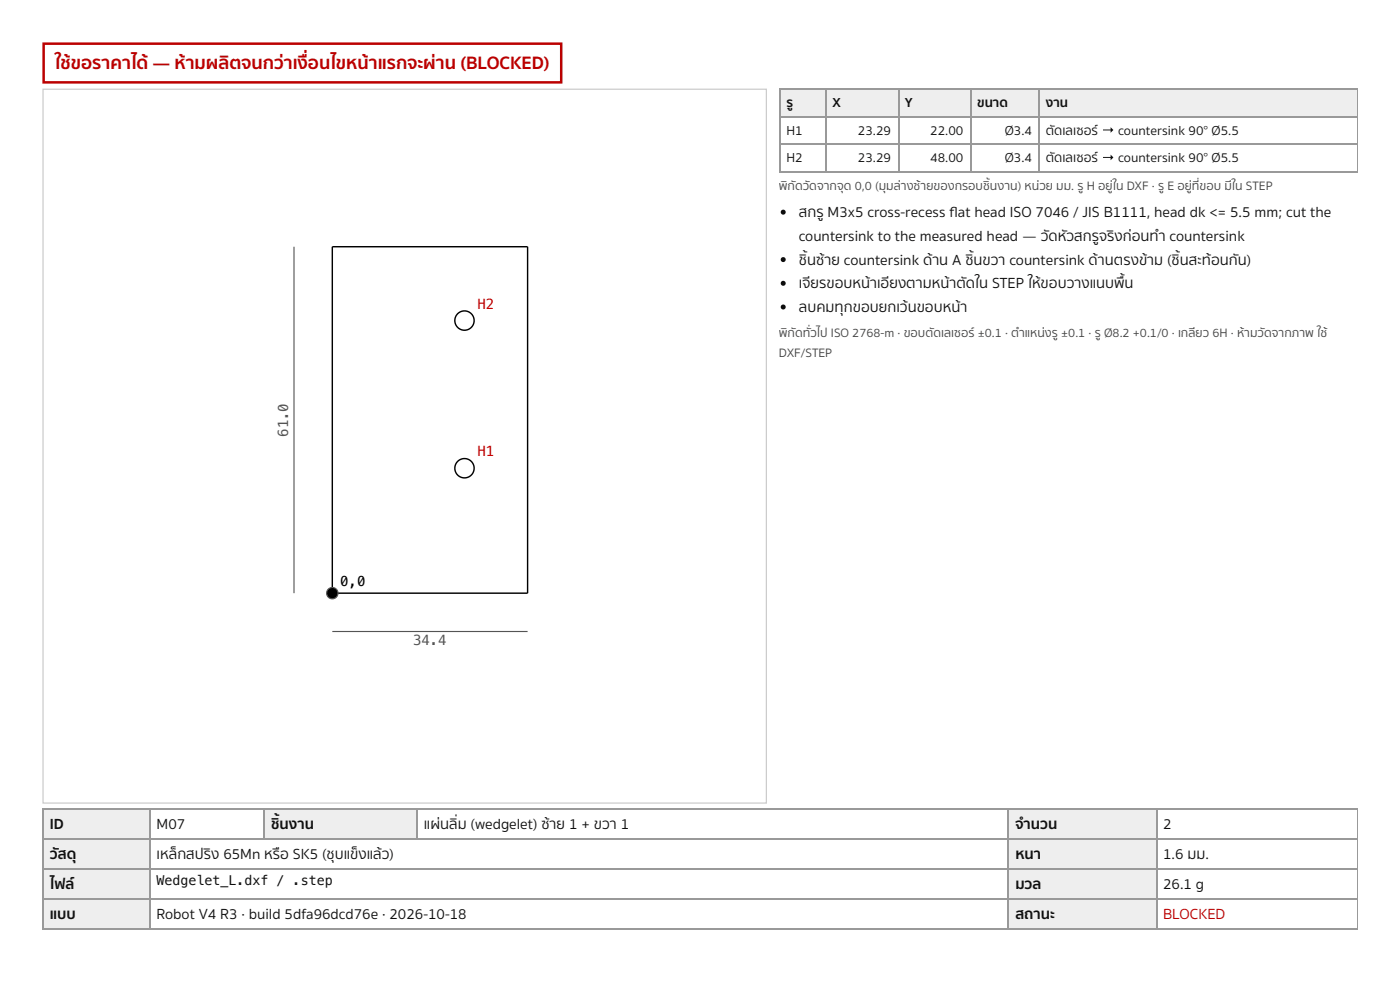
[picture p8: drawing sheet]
<svg xmlns="http://www.w3.org/2000/svg" width="297mm" height="210mm" viewBox="0 0 297 210" stroke-linecap="round" stroke-linejoin="round" font-family="sans-serif">
<defs><g id="words">
<text font-size="3.9" fill="#b00" x="11.6" y="14.6">ใช้ ขอราคาได้ — ห้ ามผลิ ตจนกว่ าเงื่ อนไขหน้ าแรกจะผ่ าน (BLOCKED)</text>
<g font-size="3.2" fill="#111">
<text x="169.5" y="46">สกรู M3x5 cross-recess fl at head ISO 7046 / JIS B1111, head dk &lt;= 5.5 mm; cut the</text>
<text x="169.5" y="51.1">countersink to the measured head — วั ดหั วสกรู จริ งก่ อนทำ</text>
<text x="248.1" y="51.1">countersink</text>
<text x="169.5" y="56.1">ชิ้ นซ้ าย countersink ด้ าน A ชิ้ นขวา countersink ด้ านตรงข้ าม (ชิ้ นสะท้ อนกั น)</text>
<text x="169.5" y="61.1">เจี ยรขอบหน้ าเอี ยงตามหน้ าตั ดใน STEP ให้ ขอบวางแนบพื้ น</text>
<text x="169.5" y="66.1">ลบคมทุ กขอบยกเว้ นขอบหน้ า</text>
<text x="10.6" y="175.7">ID</text>
<text x="33.2" y="175.7">M07</text>
<text x="57.5" y="175.7">ชิ้ นงาน</text>
<text x="89.9" y="175.7">แผ่ นลิ่ ม (wedgelet) ซ้ าย 1 + ขวา 1</text>
<text x="215.4" y="175.7">จำ</text>
<text x="218.7" y="175.7">นวน</text>
<text x="246.8" y="175.7">2</text>
<text x="10.6" y="182">วั สดุ</text>
<text x="33.2" y="182">เหล็ กสปริ ง 65Mn หรื อ SK5 (ชุ บแข็ งแล้ ว)</text>
<text x="215.4" y="182">หนา</text>
<text x="246.8" y="182">1.6 มม.</text>
<text x="10.6" y="188.4">ไฟล์</text>
<text x="215.4" y="188.4">มวล</text>
<text x="246.8" y="188.4">26.1 g</text>
<text x="10.6" y="194.7">แบบ</text>
<text x="33.2" y="194.7">Robot V4 R3 · build 5dfa96dcd76e · 2026-10-18</text>
<text x="215.4" y="194.7">สถานะ</text>
</g>
<text font-size="3.2" fill="#b00" x="246.8" y="194.7">BLOCKED</text>
<g font-size="3" fill="#c00">
<text x="101.3" y="65.4">H2</text>
<text x="101.3" y="96.7">H1</text>
</g>
<g font-size="3" fill="#555">
<text x="61.2" y="92.6" transform="rotate(-90 61.2 92.6)">61.0</text>
<text x="87.6" y="136.8">34.4</text>
</g>
<text font-size="3" x="72.2" y="124.3">0,0</text>
<g font-size="2.8" fill="#111">
<text x="166.8" y="22.8">รู</text>
<text x="176.6" y="22.8">X</text>
<text x="192" y="22.8">Y</text>
<text x="207.3" y="22.8">ขนาด</text>
<text x="221.9" y="22.8">งาน</text>
<text x="166.8" y="28.6">H1</text>
<text x="182" y="28.6">23.29</text>
<text x="197.3" y="28.6">22.00</text>
<text x="213.2" y="28.6">Ø3.4</text>
<text x="221.9" y="28.6">ตั ดเลเซอร์ → countersink 90° Ø5.5</text>
<text x="166.8" y="34.4">H2</text>
<text x="182" y="34.4">23.29</text>
<text x="197.3" y="34.4">48.00</text>
<text x="213.2" y="34.4">Ø3.4</text>
<text x="221.9" y="34.4">ตั ดเลเซอร์ → countersink 90° Ø5.5</text>
<text x="33.2" y="187.6">Wedgelet_L.dxf / .step</text>
</g>
<g font-size="2.6" fill="#444">
<text x="165.2" y="40.2">พิ กั ดวั ดจากจุ ด 0,0 (มุ มล่ างซ้ ายของกรอบชิ้ นงาน) หน่ วย มม. รู H อยู่ ใน DXF · รู E อยู่ ที่ ขอบ มี ใน STEP</text>
<text x="165.2" y="71.4">พิ กั ดทั่ วไป ISO 2768-m · ขอบตั ดเลเซอร์ ±0.1 · ตำ</text>
<text x="217.4" y="71.4">แหน่ งรู ±0.1 · รู Ø8.2 +0.1/0 · เกลี ยว 6H · ห้ ามวั ดจากภาพ ใช้</text>
<text x="165.2" y="75.7">DXF/STEP</text>
</g>
</g></defs>
<path d="M9.3 9.3h109.8v8.2h-109.8z" fill="none" stroke="#b00" stroke-width=".53"/>
<path d="M9.1 18.9h153.5v151.4h-153.5z" fill="none" stroke="#ccc" stroke-width=".26"/>
<g fill="none" stroke="#000" stroke-width=".3">
<path d="M70.5 52.3h41.4v73.5h-41.4z"/>
<circle cx="98.5" cy="68" r="2.05"/>
<circle cx="98.5" cy="99.3" r="2.05"/>
</g>
<g fill="none" stroke="#555" stroke-width=".24">
<path d="M62.4 52.3v73.5M70.5 133.9h41.4"/>
<circle cx="70.5" cy="125.8" r="1.2"/>
</g>
<circle cx="70.5" cy="125.8" r="1.2" fill="#000"/>
<g fill="#eee">
<path d="M165.4 19h9.8v5.9h-9.8z"/>
<path d="M175.2 19h15.3v5.9h-15.3z"/>
<path d="M190.5 19h15.3v5.9h-15.3z"/>
<path d="M205.8 19h14.6v5.9h-14.6z"/>
<path d="M220.4 19h67.6v5.9h-67.6z"/>
</g>
<path d="M165.4 18.9h122.6M165.5 18.8v17.7M175.3 18.8v17.7M190.6 18.8v17.7M206 18.8v17.7M220.5 18.8v17.7M165.4 24.7h122.6M165.4 30.6h122.6M165.4 36.4h122.6" fill="none" stroke="#999" stroke-width=".26"/>
<path d="M288 18.8v17.7" fill="none" stroke="#999" stroke-width=".21"/>
<g fill="#111">
<circle cx="166.2" cy="45" r=".53"/>
<circle cx="166.2" cy="55" r=".53"/>
<circle cx="166.2" cy="60.1" r=".53"/>
<circle cx="166.2" cy="65.1" r=".53"/>
</g>
<g fill="#eee">
<path d="M9.3 171.4h22.4v6.4h-22.4z"/>
<path d="M56.1 171.4h32.3v6.4h-32.3z"/>
<path d="M214 171.4h31.3v6.4h-31.3z"/>
<path d="M9.3 177.8h22.4v6.3h-22.4z"/>
<path d="M214 177.8h31.3v6.3h-31.3z"/>
<path d="M9.3 184.1h22.4v6.4h-22.4z"/>
<path d="M214 184.1h31.3v6.4h-31.3z"/>
<path d="M9.3 190.5h22.4v6.3h-22.4z"/>
<path d="M214 190.5h31.3v6.3h-31.3z"/>
</g>
<path d="M9 171.6h279M9 177.9h279M9.1 171.4v25.7M31.9 171.4v25.7M56 171.4v6.7M88.5 171.4v6.7M213.9 171.4v25.7M245.4 171.4v25.7M9 184.3h279M9 190.6h279M9 197h279" fill="none" stroke="#999" stroke-width=".26"/>
<path d="M288 171.4v25.7" fill="none" stroke="#999" stroke-width=".21"/>
<use href="#words"/>
</svg>
